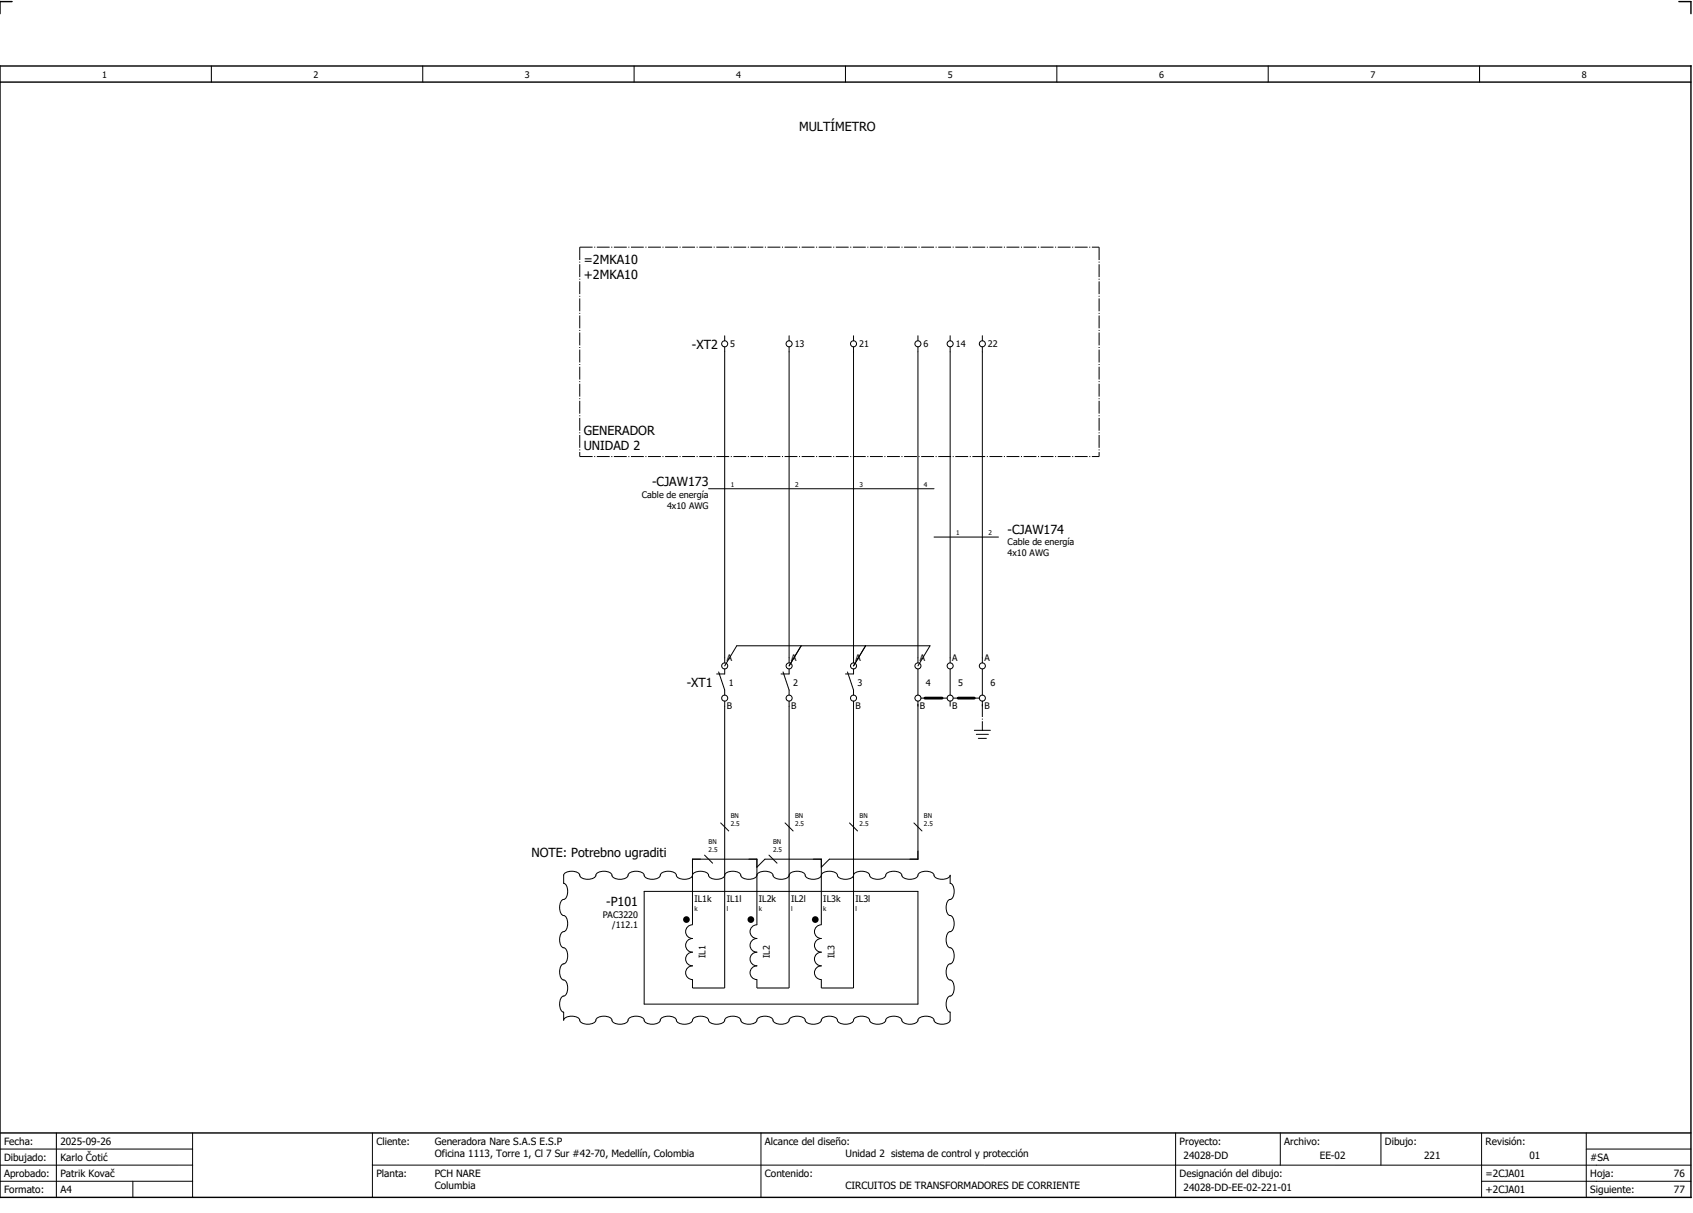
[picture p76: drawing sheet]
<svg xmlns="http://www.w3.org/2000/svg" width="421mm" height="301mm" viewBox="0 0 421 301" stroke-linecap="round" stroke-linejoin="round" font-family="sans-serif">
<defs><g id="words">
<g font-size="3.1">
<text x="198.5" y="32.5">MULTÍMETRO</text>
<text x="145" y="65.5">=2MKA10</text>
<text x="145" y="69.3">+2MKA10</text>
<text x="171.9" y="86.6">-XT2</text>
<text x="145" y="108">GENERADOR</text>
<text x="145" y="111.8">UNIDAD 2</text>
<text x="162" y="120.8">-CJAW173</text>
<text x="250.3" y="132.6">-CJAW174</text>
<text x="170.6" y="170.6">-XT1</text>
<text x="132" y="212.8">NOTE: Potrebno ugraditi</text>
<text x="150.6" y="225">-P101</text>
</g>
<g font-size="2.5">
<text x="1" y="284.4">Fecha:</text>
<text x="15" y="284.4">2025-09-26</text>
<text x="93.5" y="284.4">Cliente:</text>
<text x="108" y="284.4">Generadora Nare S.A.S E.S.P</text>
<text x="108" y="287.4">Oficina 1113, Torre 1, Cl 7 Sur #42-70, Medellín, Colombia</text>
<text x="190" y="284.4">Alcance del diseño:</text>
<text x="210" y="287.4">Unidad 2 sistema de control y protección</text>
<text x="293" y="284.4">Proyecto:</text>
<text x="294" y="287.9">24028-DD</text>
<text x="319" y="284.4">Archivo:</text>
<text x="327.8" y="287.9">EE-02</text>
<text x="344" y="284.4">Dibujo:</text>
<text x="353.7" y="287.9">221</text>
<text x="369" y="284.4">Revisión:</text>
<text x="379.9" y="287.9">01</text>
<text x="1" y="288.4">Dibujado:</text>
<text x="1" y="292.4">Aprobado:</text>
<text x="15" y="288.4">Karlo Čotić</text>
<text x="15" y="292.4">Patrik Kovač</text>
<text x="93.5" y="292.4">Planta:</text>
<text x="108" y="292.4">PCH NARE</text>
<text x="190" y="292.4">Contenido:</text>
<text x="293" y="292.4">Designación del dibujo:</text>
<text x="369" y="292.4">=2CJA01</text>
<text x="395" y="292.4">Hoja:</text>
<text x="395" y="288.4">#SA</text>
<text x="415.8" y="292.4">76</text>
<text x="1" y="296.4">Formato:</text>
<text x="15" y="296.4">A4</text>
<text x="108" y="295.4">Columbia</text>
<text x="210" y="295.4">CIRCUITOS DE TRANSFORMADORES DE CORRIENTE</text>
<text x="294" y="295.9">24028-DD-EE-02-221-01</text>
<text x="369" y="296.4">+2CJA01</text>
<text x="395" y="296.4">Siguiente:</text>
<text x="415.8" y="296.4">77</text>
</g>
<g font-size="2.2">
<text x="25.4" y="19.4">1</text>
<text x="77.9" y="19.4">2</text>
<text x="130.4" y="19.4">3</text>
<text x="182.9" y="19.4">4</text>
<text x="235.4" y="19.4">5</text>
<text x="287.9" y="19.4">6</text>
<text x="340.4" y="19.4">7</text>
<text x="392.9" y="19.4">8</text>
<text x="181.4" y="86.3">5</text>
<text x="197.4" y="86.3">13</text>
<text x="213.4" y="86.3">21</text>
<text x="229.4" y="86.3">6</text>
<text x="237.4" y="86.3">14</text>
<text x="245.4" y="86.3">22</text>
<text x="159.4" y="123.6">Cable de energía</text>
<text x="165.7" y="126.3">4x10 AWG</text>
<text x="250.3" y="135.4">Cable de energía</text>
<text x="250.3" y="138.1">4x10 AWG</text>
<text x="180.5" y="164.1">A</text>
<text x="196.5" y="164.1">A</text>
<text x="212.5" y="164.1">A</text>
<text x="228.5" y="164.1">A</text>
<text x="236.5" y="164.1">A</text>
<text x="244.5" y="164.1">A</text>
<text x="181" y="170.3">1</text>
<text x="197" y="170.3">2</text>
<text x="213" y="170.3">3</text>
<text x="230" y="170.3">4</text>
<text x="238" y="170.3">5</text>
<text x="246" y="170.3">6</text>
<text x="180.5" y="176.1">B</text>
<text x="196.5" y="176.1">B</text>
<text x="212.5" y="176.1">B</text>
<text x="228.5" y="176.1">B</text>
<text x="236.5" y="176.1">B</text>
<text x="244.5" y="176.1">B</text>
<text x="149.7" y="227.9">PAC3220</text>
<text x="172.5" y="224.1">IL1k</text>
<text x="180.5" y="224.1">IL1l</text>
<text x="188.5" y="224.1">IL2k</text>
<text x="196.5" y="224.1">IL2l</text>
<text x="204.5" y="224.1">IL3k</text>
<text x="212.5" y="224.1">IL3l</text>
<text x="152.1" y="230.6">/112.1</text>
<text x="175.2" y="238" transform="rotate(-90 175.2 238)">IL1</text>
<text x="191.2" y="238" transform="rotate(-90 191.2 238)">IL2</text>
<text x="207.2" y="238" transform="rotate(-90 207.2 238)">IL3</text>
</g>
<g font-size="1.6">
<text x="181.5" y="120.9">1</text>
<text x="197.5" y="120.9">2</text>
<text x="213.5" y="120.9">3</text>
<text x="229.5" y="120.9">4</text>
<text x="237.5" y="132.9">1</text>
<text x="245.5" y="132.9">2</text>
<text x="181.5" y="203.1">BN</text>
<text x="197.5" y="203.1">BN</text>
<text x="213.5" y="203.1">BN</text>
<text x="229.5" y="203.1">BN</text>
<text x="176" y="209.6">BN</text>
<text x="181.5" y="205.1">2.5</text>
<text x="192" y="209.6">BN</text>
<text x="197.5" y="205.1">2.5</text>
<text x="213.5" y="205.1">2.5</text>
<text x="229.5" y="205.1">2.5</text>
<text x="176" y="211.6">2.5</text>
<text x="192" y="211.6">2.5</text>
<text x="172.5" y="226.2">k</text>
<text x="180.5" y="226.2">l</text>
<text x="188.5" y="226.2">k</text>
<text x="196.5" y="226.2">l</text>
<text x="204.5" y="226.2">k</text>
<text x="212.5" y="226.2">l</text>
</g>
</g></defs>
<path d="M0 16.4h420v281h-420zM3 .4h-3v3M417 .4h3v3M0 20.4h420M0 281.4h420" fill="none" stroke="#000" stroke-width=".35"/>
<g fill="none" stroke="#000" stroke-width=".25">
<path d="M52.5 16.4v4M105 16.4v4M157.5 16.4v4M210 16.4v4M262.5 16.4v4M315 16.4v4M367.5 16.4v4M180 83.4v1.2M180 86.1v78.5M196 83.4v1.2M196 86.1v78.5M212 83.4v1.2"/>
<path d="M212 86.1v78.5M228 83.4v1.2M228 86.1v78.5M236 83.4v1.2M236 86.1v78.5M244 83.4v1.2M244 86.1v78.5M176 121.4h56M232 133.4h16M178.5 166.9l1.5 4.5v1.2M180 165.4l3-5h48l-3 5M180 174.1v71.3h-8v-2.1a1.7 1.7 0 0 1-1.7-1.7 1.7 1.7 0 0 1 1.7-1.7 1.7 1.7 0 0 1-1.7-1.7 1.7 1.7 0 0 1 1.7-1.7 1.7 1.7 0 0 1-1.7-1.7 1.7 1.7 0 0 1 1.7-1.7 1.7 1.7 0 0 1-1.7-1.7 1.7 1.7 0 0 1 1.7-1.7v-16.3h16v16.3a1.7 1.7 0 0 0-1.7 1.7 1.7 1.7 0 0 0 1.7 1.7 1.7 1.7 0 0 0-1.7 1.7 1.7 1.7 0 0 0 1.7 1.7 1.7 1.7 0 0 0-1.7 1.7 1.7 1.7 0 0 0 1.7 1.7 1.7 1.7 0 0 0-1.7 1.7 1.7 1.7 0 0 0 1.7 1.7v2.1h8v-71.3"/>
<path d="M180 166.1v1.3h-2M194.5 166.9l1.5 4.5v1.2M196 166.1v1.3h-2M199 160.4l-3 5M210.5 166.9l1.5 4.5v1.2M212 174.1v71.3h-8v-2.1a1.7 1.7 0 0 1-1.7-1.7 1.7 1.7 0 0 1 1.7-1.7 1.7 1.7 0 0 1-1.7-1.7 1.7 1.7 0 0 1 1.7-1.7 1.7 1.7 0 0 1-1.7-1.7 1.7 1.7 0 0 1 1.7-1.7 1.7 1.7 0 0 1-1.7-1.7 1.7 1.7 0 0 1 1.7-1.7v-16.3h-14l-2 2M212 166.1v1.3h-2M215 160.4l-3 5M228 174.1v39.3h-22l-2 2M228 166.1v6.5M228.7 173.4h1.1M234 173.4h1.2"/>
<path d="M236 166.1v6.5M236 174.1v1.3M236.7 173.4h1.3M242 173.4h1.3M244 166.1v6.5M244 174.1v1.3M244 179.4v2M242 181.4h4M242.5 182.4h3M243 183.4h2M140.1 217.1a2.98 2.98 0 0 1 3.8 0 1.69 1.69 0 0 0 2.1 1.3 1.68 1.68 0 0 0 2.1-1.3 2.98 2.98 0 0 1 3.8 0 1.68 1.68 0 0 0 2.1 1.3 1.68 1.68 0 0 0 2.1-1.3 2.98 2.98 0 0 1 3.8 0 1.69 1.69 0 0 0 2.1 1.3 1.68 1.68 0 0 0 2.1-1.3 2.98 2.98 0 0 1 3.8 0 1.68 1.68 0 0 0 2.1 1.3 1.68 1.68 0 0 0 2.1-1.3 2.98 2.98 0 0 1 3.8 0 1.68 1.68 0 0 0 2.1 1.3 1.68 1.68 0 0 0 2.1-1.3 2.98 2.98 0 0 1 3.8 0 1.69 1.69 0 0 0 2.1 1.3 1.68 1.68 0 0 0 2.1-1.3 2.98 2.98 0 0 1 3.8 0 1.68 1.68 0 0 0 2.1 1.3 1.68 1.68 0 0 0 2.1-1.3 2.98 2.98 0 0 1 3.8 0 1.68 1.68 0 0 0 2.1 1.3 1.68 1.68 0 0 0 2.1-1.3 2.98 2.98 0 0 1 3.8 0 1.69 1.69 0 0 0 2.1 1.3 1.68 1.68 0 0 0 2.1-1.3 2.98 2.98 0 0 1 3.8 0 1.69 1.69 0 0 0 2.1 1.3 1.68 1.68 0 0 0 2.1-1.3 2.98 2.98 0 0 1 3.8 0 1.68 1.68 0 0 0 2.1 1.3 1.68 1.68 0 0 0 2.1-1.3 2.98 2.98 0 0 1 3.8 0 1.69 1.69 0 0 0 2.1 1.3 1.93 1.93 0 0 0 2-1v2l.3 .1a2.98 2.98 0 0 1 0 3.8 1.68 1.68 0 0 0-1.3 2.1 1.68 1.68 0 0 0 1.3 2.1 2.98 2.98 0 0 1 0 3.8 1.68 1.68 0 0 0-1.3 2.1 1.68 1.68 0 0 0 1.3 2.1 2.98 2.98 0 0 1 0 3.8 1.68 1.68 0 0 0-1.3 2.1 1.68 1.68 0 0 0 1.3 2.1 2.98 2.98 0 0 1 0 3.8 1.68 1.68 0 0 0-1.3 2.1 1.93 1.93 0 0 0 1 2l-.1 2.3a2.98 2.98 0 0 1-3.8 0 1.69 1.69 0 0 0-2.1-1.3 1.68 1.68 0 0 0-2.1 1.3 2.98 2.98 0 0 1-3.8 0 1.69 1.69 0 0 0-2.1-1.3 1.68 1.68 0 0 0-2.1 1.3 2.98 2.98 0 0 1-3.8 0 1.68 1.68 0 0 0-2.1-1.3 1.68 1.68 0 0 0-2.1 1.3 2.98 2.98 0 0 1-3.8 0 1.69 1.69 0 0 0-2.1-1.3 1.68 1.68 0 0 0-2.1 1.3 2.98 2.98 0 0 1-3.8 0 1.69 1.69 0 0 0-2.1-1.3 1.68 1.68 0 0 0-2.1 1.3 2.98 2.98 0 0 1-3.8 0 1.69 1.69 0 0 0-2.1-1.3 1.68 1.68 0 0 0-2.1 1.3 2.98 2.98 0 0 1-3.8 0 1.68 1.68 0 0 0-2.1-1.3 1.68 1.68 0 0 0-2.1 1.3 2.98 2.98 0 0 1-3.8 0 1.69 1.69 0 0 0-2.1-1.3 1.68 1.68 0 0 0-2.1 1.3 2.98 2.98 0 0 1-3.8 0 1.68 1.68 0 0 0-2.1-1.3 1.68 1.68 0 0 0-2.1 1.3 2.98 2.98 0 0 1-3.8 0 1.68 1.68 0 0 0-2.1-1.3 1.68 1.68 0 0 0-2.1 1.3 2.98 2.98 0 0 1-3.8 0 1.68 1.68 0 0 0-2.1-1.3 1.68 1.68 0 0 0-2.1 1.3 2.98 2.98 0 0 1-3.8 0 1.68 1.68 0 0 0-2.1-1.3 1.93 1.93 0 0 0-2 1v-2l-.3-.1a2.98 2.98 0 0 1 0-3.8 1.68 1.68 0 0 0 1.3-2.1 1.68 1.68 0 0 0-1.3-2.1 2.98 2.98 0 0 1 0-3.8 1.69 1.69 0 0 0 1.3-2.1 1.68 1.68 0 0 0-1.3-2.1 2.98 2.98 0 0 1 0-3.8 1.68 1.68 0 0 0 1.3-2.1 1.68 1.68 0 0 0-1.3-2.1 2.98 2.98 0 0 1 0-3.8 1.68 1.68 0 0 0 1.3-2.1 1.93 1.93 0 0 0-1-2zM175 212.4l2 2"/>
<path d="M179 204.4l2 2M191 212.4l2 2M195 204.4l2 2M211 204.4l2 2M227 204.4l2 2M160 221.4h68v28h-68zM0 285.4h47.8M0 293.4h47.8M14 281.4v16M33 293.4v4M47.8 281.4v16M47.8 289.4h-47.8"/>
<path d="M92.5 281.4v16M92.5 289.4h327.5M189 281.4v16M292 281.4v15.8M318 281.4v8M343 281.4v8M368 281.4v15.8M368 293.4h52M394 285.4h26M394 281.4v15.8"/>
<circle cx="180" cy="85.4" r=".75"/>
<circle cx="196" cy="85.4" r=".75"/>
<circle cx="212" cy="85.4" r=".75"/>
<circle cx="228" cy="85.4" r=".75"/>
<circle cx="236" cy="85.4" r=".75"/>
<circle cx="244" cy="85.4" r=".75"/>
<circle cx="180" cy="165.4" r=".75"/>
<circle cx="180" cy="173.4" r=".75"/>
<circle cx="196" cy="165.4" r=".75"/>
<circle cx="196" cy="173.4" r=".75"/>
<circle cx="212" cy="165.4" r=".75"/>
<circle cx="212" cy="173.4" r=".75"/>
<circle cx="228" cy="173.4" r=".75"/>
<circle cx="228" cy="165.4" r=".75"/>
<circle cx="236" cy="173.4" r=".75"/>
<circle cx="236" cy="165.4" r=".75"/>
<circle cx="244" cy="173.4" r=".75"/>
<circle cx="244" cy="165.4" r=".75"/>
</g>
<path d="M229.8 173.4h4.2M238 173.4h4" fill="none" stroke="#000" stroke-width=".7"/>
<path d="M144 61.4h129M144 61.4v52M273 61.4v52M144 113.4h129M244 174.9v4.5" fill="none" stroke="#000" stroke-width=".25" stroke-dasharray="3.2 .4 .3 .4" stroke-linecap="butt"/>
<g fill="#000">
<circle cx="170.5" cy="228.4" r=".83"/>
<circle cx="186.5" cy="228.4" r=".83"/>
<circle cx="202.5" cy="228.4" r=".83"/>
</g>
<use href="#words"/>
</svg>
